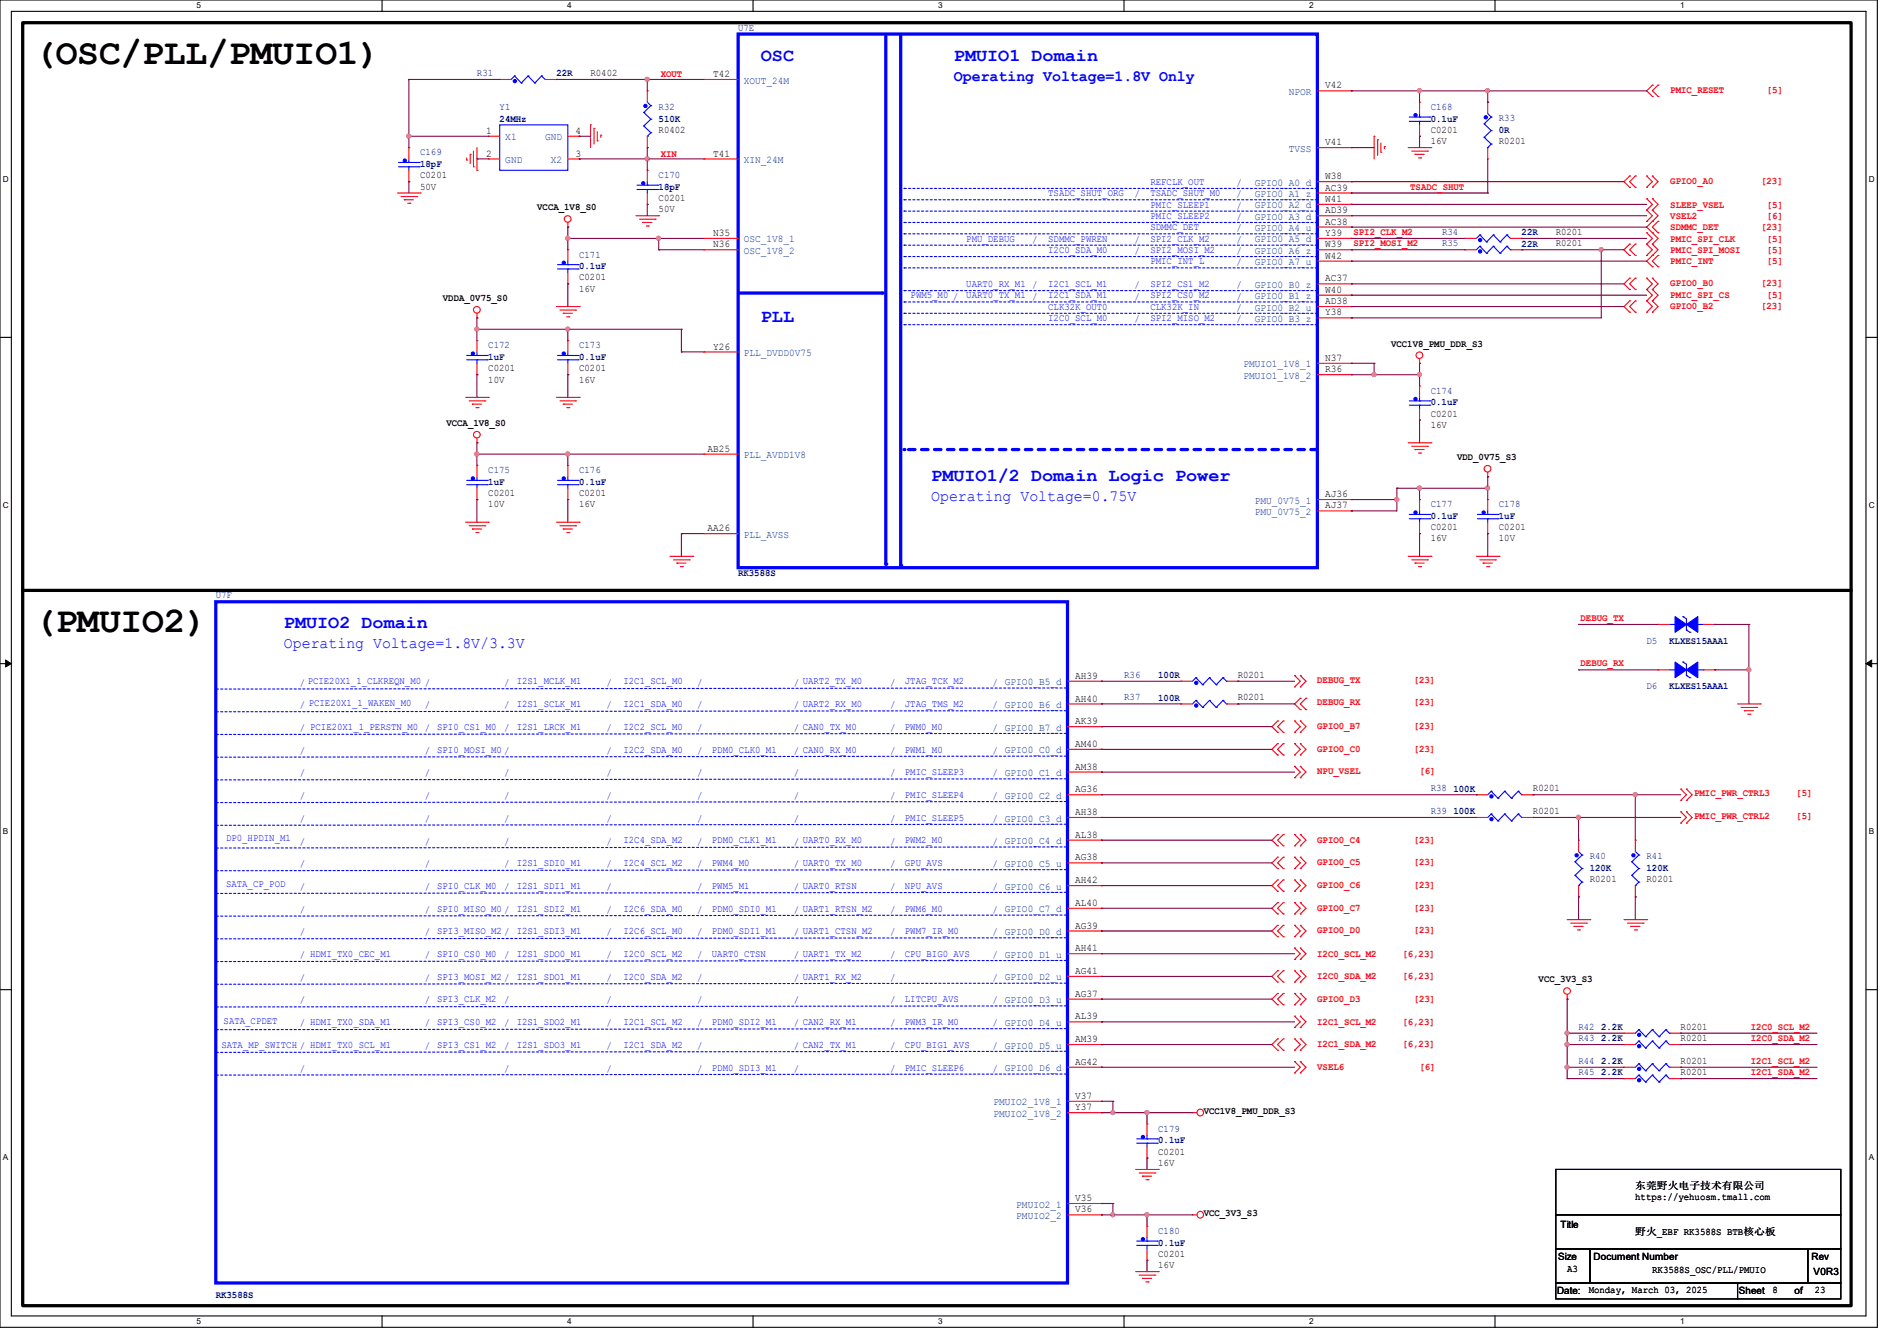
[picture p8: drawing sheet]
<svg xmlns="http://www.w3.org/2000/svg" width="297mm" height="210mm" viewBox="0 0 297 210" stroke-linecap="round" stroke-linejoin="round" font-family="sans-serif">
<defs><g id="words">
<g font-size="5.7">
<text x="5.3" y="10">(OSC/PLL/PMUIO1)</text>
<text x="5.3" y="98.9">(PMUIO2)</text>
</g>
<g font-size="2.8" fill="#00f">
<text x="119.1" y="9.5">OSC</text>
<text x="149.4" y="9.5">PMUIO1 Domain</text>
<text x="119.1" y="50.4">PLL</text>
<text x="145.8" y="75.3">PMUIO1/2 Domain Logic Power</text>
<text x="44.5" y="98.4">PMUIO2 Domain</text>
</g>
<g font-size="2.5" fill="#00f">
<text x="149.4" y="12.7">Operating Voltage=1.8V Only</text>
<text x="145.8" y="78.4">Operating Voltage=0.75V</text>
<text x="44.5" y="101.5">Operating Voltage=1.8V/3.3V</text>
</g>
<g font-size="1.6" fill="#000080">
<text x="115.6" y="4.8">U7E</text>
<text x="74.7" y="11.9">R31</text>
<text x="87.1" y="11.9">22R</text>
<text x="78.2" y="17.2">Y1</text>
<text x="103.1" y="17.2">R32</text>
<text x="224" y="17.2">C168</text>
<text x="78.2" y="19.1">24MHz</text>
<text x="103.1" y="19.1">510K</text>
<text x="224" y="19.1">0.1uF</text>
<text x="234.7" y="19">R33</text>
<text x="234.7" y="20.8">0R</text>
<text x="65.8" y="24.3">C169</text>
<text x="65.8" y="26.2">18pF</text>
<text x="103.1" y="27.9">C170</text>
<text x="103.1" y="29.7">18pF</text>
<text x="90.7" y="40.3">C171</text>
<text x="225.8" y="36.8">R34</text>
<text x="225.8" y="38.6">R35</text>
<text x="238.2" y="36.8">22R</text>
<text x="238.2" y="38.6">22R</text>
<text x="90.7" y="42.2">0.1uF</text>
<text x="76.4" y="54.6">C172</text>
<text x="76.4" y="56.4">1uF</text>
<text x="90.7" y="54.6">C173</text>
<text x="90.7" y="56.4">0.1uF</text>
<text x="224" y="61.7">C174</text>
<text x="224" y="63.5">0.1uF</text>
<text x="76.4" y="74.1">C175</text>
<text x="76.4" y="75.9">1uF</text>
<text x="90.7" y="74.1">C176</text>
<text x="90.7" y="75.9">0.1uF</text>
<text x="224" y="79.5">C177</text>
<text x="224" y="81.3">0.1uF</text>
<text x="234.7" y="79.5">C178</text>
<text x="234.7" y="81.3">1uF</text>
<text x="33.8" y="93.7">U7F</text>
<text x="115.6" y="90.2">RK3588S</text>
<text x="257.8" y="100.8">D5</text>
<text x="261.3" y="100.8">KLXES15AAA1</text>
<text x="176" y="106.1">R36</text>
<text x="181.3" y="106.2">100R</text>
<text x="257.8" y="107.9">D6</text>
<text x="261.3" y="108">KLXES15AAA1</text>
<text x="176" y="109.7">R37</text>
<text x="181.3" y="109.7">100R</text>
<text x="224" y="123.9">R38</text>
<text x="227.6" y="124">100K</text>
<text x="224" y="127.5">R39</text>
<text x="227.6" y="127.5">100K</text>
<text x="248.9" y="134.6">R40</text>
<text x="248.9" y="136.4">120K</text>
<text x="257.8" y="134.6">R41</text>
<text x="257.8" y="136.4">120K</text>
<text x="247.1" y="161.2">R42</text>
<text x="250.7" y="161.3">2.2K</text>
<text x="247.1" y="163">R43</text>
<text x="247.1" y="166.6">R44</text>
<text x="250.7" y="163.1">2.2K</text>
<text x="250.7" y="166.6">2.2K</text>
<text x="247.1" y="168.4">R45</text>
<text x="250.7" y="168.4">2.2K</text>
<text x="181.3" y="177.2">C179</text>
<text x="181.3" y="179.1">0.1uF</text>
<text x="181.3" y="193.3">C180</text>
<text x="181.3" y="195.1">0.1uF</text>
<text x="33.8" y="203.2">RK3588S</text>
</g>
<g font-size="1.6">
<text x="92.4" y="11.9">R0402</text>
<text x="111.7" y="12.1">T42</text>
<text x="207.5" y="13.8">V42</text>
<text x="76.1" y="21">1</text>
<text x="90.1" y="21">4</text>
<text x="103.1" y="20.8">R0402</text>
<text x="207.5" y="22.7">V41</text>
<text x="224" y="20.8">C0201</text>
<text x="224" y="22.6">16V</text>
<text x="234.7" y="22.6">R0201</text>
<text x="65.8" y="27.9">C0201</text>
<text x="65.8" y="29.7">50V</text>
<text x="76.1" y="24.5">2</text>
<text x="90.1" y="24.5">3</text>
<text x="111.7" y="24.5">T41</text>
<text x="207.5" y="28.1">W38</text>
<text x="207.5" y="29.8">AC39</text>
<text x="84.1" y="32.9">VCCA_1V8_S0</text>
<text x="103.1" y="31.5">C0201</text>
<text x="103.1" y="33.2">50V</text>
<text x="207.5" y="31.6">W41</text>
<text x="207.5" y="33.4">AD39</text>
<text x="207.5" y="35.2">AC38</text>
<text x="111.7" y="37">N35</text>
<text x="111.7" y="38.7">N36</text>
<text x="207.5" y="40.5">W42</text>
<text x="207.5" y="38.7">W39</text>
<text x="207.5" y="37">Y39</text>
<text x="243.6" y="36.8">R0201</text>
<text x="243.6" y="38.6">R0201</text>
<text x="69.3" y="47.2">VDDA_0V75_S0</text>
<text x="90.7" y="43.9">C0201</text>
<text x="90.7" y="45.7">16V</text>
<text x="207.5" y="47.6">AD38</text>
<text x="207.5" y="44.1">AC37</text>
<text x="207.5" y="45.8">W40</text>
<text x="207.5" y="49.4">Y38</text>
<text x="76.4" y="58.1">C0201</text>
<text x="76.4" y="59.9">10V</text>
<text x="90.7" y="58.1">C0201</text>
<text x="90.7" y="59.9">16V</text>
<text x="111.7" y="54.7">Y26</text>
<text x="207.5" y="56.5">N37</text>
<text x="207.5" y="58.3">R36</text>
<text x="217.8" y="54.3">VCC1V8_PMU_DDR_S3</text>
<text x="224" y="65.2">C0201</text>
<text x="69.9" y="66.7">VCCA_1V8_S0</text>
<text x="110.8" y="70.7">AB25</text>
<text x="224" y="67">16V</text>
<text x="76.4" y="77.7">C0201</text>
<text x="90.7" y="77.7">C0201</text>
<text x="207.5" y="77.9">AJ36</text>
<text x="228.1" y="72.1">VDD_0V75_S3</text>
<text x="76.4" y="79.5">10V</text>
<text x="90.7" y="79.5">16V</text>
<text x="110.8" y="83.2">AA26</text>
<text x="207.5" y="79.6">AJ37</text>
<text x="224" y="83">C0201</text>
<text x="234.7" y="83">C0201</text>
<text x="224" y="84.8">16V</text>
<text x="234.7" y="84.8">10V</text>
<text x="168.3" y="106.3">AH39</text>
<text x="193.8" y="106.1">R0201</text>
<text x="168.3" y="113.4">AK39</text>
<text x="168.3" y="109.9">AH40</text>
<text x="193.8" y="109.7">R0201</text>
<text x="168.3" y="117">AM40</text>
<text x="168.3" y="120.5">AM38</text>
<text x="168.3" y="124.1">AG36</text>
<text x="240" y="123.9">R0201</text>
<text x="168.3" y="131.2">AL38</text>
<text x="168.3" y="127.6">AH38</text>
<text x="240" y="127.5">R0201</text>
<text x="168.3" y="134.7">AG38</text>
<text x="168.3" y="138.3">AH42</text>
<text x="168.3" y="141.9">AL40</text>
<text x="248.9" y="138.1">R0201</text>
<text x="257.8" y="138.1">R0201</text>
<text x="168.3" y="145.4">AG39</text>
<text x="168.3" y="149">AH41</text>
<text x="168.3" y="152.5">AG41</text>
<text x="240.9" y="153.8">VCC_3V3_S3</text>
<text x="168.3" y="159.6">AL39</text>
<text x="168.3" y="156.1">AG37</text>
<text x="263.1" y="161.2">R0201</text>
<text x="168.3" y="166.8">AG42</text>
<text x="168.3" y="163.2">AM39</text>
<text x="263.1" y="163">R0201</text>
<text x="263.1" y="166.6">R0201</text>
<text x="168.3" y="172.1">V37</text>
<text x="168.3" y="173.9">Y37</text>
<text x="263.1" y="168.4">R0201</text>
<text x="188.5" y="174.5">VCC1V8_PMU_DDR_S3</text>
<text x="181.3" y="180.8">C0201</text>
<text x="181.3" y="182.6">16V</text>
<text x="168.3" y="188.1">V35</text>
<text x="168.3" y="189.9">V36</text>
<text x="188.5" y="190.5">VCC_3V3_S3</text>
<text x="256" y="187.9">https://yehuosm.tmall.com</text>
<text x="256" y="186.1">东莞野火电子技术有限公司</text>
<text x="181.3" y="196.8">C0201</text>
<text x="243.9" y="197.4">Size</text>
<text x="244.3" y="192.2">Title</text>
<text x="249.5" y="197.4">Document Number</text>
<text x="256" y="193.4">野火_EBF RK3588S BTB核心板</text>
<text x="283.6" y="197.4">Rev</text>
<text x="181.3" y="198.6">16V</text>
<text x="243.8" y="202.7">Date:</text>
<text x="245.3" y="199.1">A3</text>
<text x="248.7" y="202.5">Monday, March 03, 2025</text>
<text x="258.7" y="199.3">RK3588S_OSC/PLL/PMUIO</text>
<text x="272.2" y="202.7">Sheet</text>
<text x="277.5" y="202.5">8</text>
<text x="280.9" y="202.7">of</text>
<text x="283.9" y="199.7">V0R3</text>
<text x="284.1" y="202.5">23</text>
</g>
<g font-size="1.6" fill="#f00">
<text x="103.5" y="12.1">XOUT</text>
<text x="261.5" y="14.6">PMIC_RESET</text>
<text x="276.6" y="14.6">[5]</text>
<text x="103.5" y="24.6">XIN</text>
<text x="220.8" y="29.7">TSADC_SHUT</text>
<text x="261.5" y="28.8">GPIO0_A0</text>
<text x="275.7" y="28.8">[23]</text>
<text x="261.5" y="34.3">VSEL2</text>
<text x="261.5" y="32.6">SLEEP_VSEL</text>
<text x="261.5" y="35.9">SDMMC_DET</text>
<text x="275.7" y="35.9">[23]</text>
<text x="276.6" y="34.3">[6]</text>
<text x="276.6" y="32.6">[5]</text>
<text x="211.9" y="36.8">SPI2_CLK_M2</text>
<text x="211.9" y="38.6">SPI2_MOSI_M2</text>
<text x="261.5" y="41.3">PMIC_INT</text>
<text x="261.5" y="37.9">PMIC_SPI_CLK</text>
<text x="261.5" y="39.7">PMIC_SPI_MOSI</text>
<text x="276.6" y="41.3">[5]</text>
<text x="276.6" y="37.9">[5]</text>
<text x="276.6" y="39.7">[5]</text>
<text x="261.5" y="46.6">PMIC_SPI_CS</text>
<text x="261.5" y="44.8">GPIO0_B0</text>
<text x="275.7" y="44.8">[23]</text>
<text x="276.6" y="46.6">[5]</text>
<text x="261.5" y="48.4">GPIO0_B2</text>
<text x="275.7" y="48.4">[23]</text>
<text x="247.5" y="97.2">DEBUG_TX</text>
<text x="206.2" y="106.9">DEBUG_TX</text>
<text x="221.3" y="106.9">[23]</text>
<text x="247.5" y="104.4">DEBUG_RX</text>
<text x="206.2" y="110.4">DEBUG_RX</text>
<text x="221.3" y="110.4">[23]</text>
<text x="206.2" y="117.7">GPIO0_C0</text>
<text x="206.2" y="114.2">GPIO0_B7</text>
<text x="221.3" y="117.7">[23]</text>
<text x="221.3" y="114.2">[23]</text>
<text x="206.2" y="121.3">NPU_VSEL</text>
<text x="222.2" y="121.3">[6]</text>
<text x="265.2" y="124.7">PMIC_PWR_CTRL3</text>
<text x="281.2" y="124.7">[5]</text>
<text x="206.2" y="132">GPIO0_C4</text>
<text x="221.3" y="132">[23]</text>
<text x="265.2" y="128.2">PMIC_PWR_CTRL2</text>
<text x="281.2" y="128.2">[5]</text>
<text x="206.2" y="135.5">GPIO0_C5</text>
<text x="221.3" y="135.5">[23]</text>
<text x="206.2" y="142.6">GPIO0_C7</text>
<text x="206.2" y="139.1">GPIO0_C6</text>
<text x="221.3" y="142.6">[23]</text>
<text x="221.3" y="139.1">[23]</text>
<text x="206.2" y="149.9">I2C0_SCL_M2</text>
<text x="206.2" y="146.2">GPIO0_D0</text>
<text x="219.6" y="149.9">[6,23]</text>
<text x="221.3" y="146.2">[23]</text>
<text x="206.2" y="153.3">I2C0_SDA_M2</text>
<text x="219.6" y="153.3">[6,23]</text>
<text x="206.2" y="156.8">GPIO0_D3</text>
<text x="206.2" y="160.6">I2C1_SCL_M2</text>
<text x="219.6" y="160.6">[6,23]</text>
<text x="221.3" y="156.8">[23]</text>
<text x="274.1" y="161.2">I2C0_SCL_M2</text>
<text x="206.2" y="167.5">VSEL6</text>
<text x="206.2" y="164">I2C1_SDA_M2</text>
<text x="219.6" y="164">[6,23]</text>
<text x="222.2" y="167.5">[6]</text>
<text x="274.1" y="163">I2C0_SDA_M2</text>
<text x="274.1" y="166.6">I2C1_SCL_M2</text>
<text x="274.1" y="168.4">I2C1_SDA_M2</text>
</g>
<g font-size="1.6" fill="#004080">
<text x="116.5" y="13.1">XOUT_24M</text>
<text x="201.8" y="14.9">NPOR</text>
<text x="79.1" y="22">X1</text>
<text x="85.3" y="22">GND</text>
<text x="201.8" y="23.7">TVSS</text>
<text x="79.1" y="25.5">GND</text>
<text x="86.2" y="25.5">X2</text>
<text x="116.5" y="25.5">XIN_24M</text>
<text x="196.5" y="29.1">GPIO0_A0_d</text>
<text x="196.5" y="32.6">GPIO0_A2_d</text>
<text x="196.5" y="34.4">GPIO0_A3_d</text>
<text x="196.5" y="30.9">GPIO0_A1_z</text>
<text x="116.5" y="38">OSC_1V8_1</text>
<text x="116.5" y="39.8">OSC_1V8_2</text>
<text x="196.5" y="41.5">GPIO0_A7_u</text>
<text x="196.5" y="39.8">GPIO0_A6_z</text>
<text x="196.5" y="36.2">GPIO0_A4_u</text>
<text x="196.5" y="38">GPIO0_A5_d</text>
<text x="196.5" y="45.1">GPIO0_B0_z</text>
<text x="196.5" y="46.9">GPIO0_B1_z</text>
<text x="196.5" y="48.6">GPIO0_B2_u</text>
<text x="196.5" y="50.4">GPIO0_B3_z</text>
<text x="116.5" y="55.8">PLL_DVDD0V75</text>
<text x="194.7" y="57.5">PMUIO1_1V8_1</text>
<text x="194.7" y="59.3">PMUIO1_1V8_2</text>
<text x="116.5" y="71.8">PLL_AVDD1V8</text>
<text x="196.5" y="78.9">PMU_0V75_1</text>
<text x="196.5" y="80.6">PMU_0V75_2</text>
<text x="116.5" y="84.2">PLL_AVSS</text>
<text x="155.6" y="173.1">PMUIO2_1V8_1</text>
<text x="155.6" y="174.9">PMUIO2_1V8_2</text>
<text x="159.1" y="189.1">PMUIO2_1</text>
<text x="159.1" y="190.9">PMUIO2_2</text>
</g>
<g font-size="1.6" fill="#00f">
<text x="180.1" y="29">REFCLK_OUT</text>
<text x="193.6" y="29.1">/</text>
<text x="164.1" y="30.7">TSADC_SHUT_ORG</text>
<text x="177.6" y="30.9">/</text>
<text x="180.1" y="34.3">PMIC_SLEEP2</text>
<text x="180.1" y="32.5">PMIC_SLEEP1</text>
<text x="180.1" y="30.7">TSADC_SHUT_M0</text>
<text x="193.6" y="34.5">/</text>
<text x="193.6" y="32.7">/</text>
<text x="193.6" y="30.9">/</text>
<text x="151.3" y="37.8">PMU_DEBUG</text>
<text x="161.6" y="38">/</text>
<text x="164.1" y="39.6">I2C0_SDA_M0</text>
<text x="164.1" y="37.8">SDMMC_PWREN</text>
<text x="177.6" y="39.8">/</text>
<text x="177.6" y="38">/</text>
<text x="180.1" y="41.4">PMIC_INT_L</text>
<text x="180.1" y="39.6">SPI2_MOSI_M2</text>
<text x="180.1" y="37.8">SPI2_CLK_M2</text>
<text x="180.1" y="36.1">SDMMC_DET</text>
<text x="193.6" y="41.6">/</text>
<text x="193.6" y="39.8">/</text>
<text x="193.6" y="38">/</text>
<text x="193.6" y="36.2">/</text>
<text x="142.6" y="46.7">PWM5_M0 /</text>
<text x="151.3" y="46.7">UART0_TX_M1 /</text>
<text x="151.3" y="45">UART0_RX_M1 /</text>
<text x="164.1" y="46.7">I2C1_SDA_M1</text>
<text x="164.1" y="45">I2C1_SCL_M1</text>
<text x="177.6" y="46.9">/</text>
<text x="177.6" y="45.1">/</text>
<text x="180.1" y="46.7">SPI2_CS0_M2</text>
<text x="180.1" y="45">SPI2_CS1_M2</text>
<text x="193.6" y="46.9">/</text>
<text x="193.6" y="45.1">/</text>
<text x="164.1" y="50.3">I2C0_SCL_M0</text>
<text x="164.1" y="48.5">CLK32K_OUT0</text>
<text x="177.6" y="50.5">/</text>
<text x="180.1" y="48.5">CLK32K_IN</text>
<text x="180.1" y="50.3">SPI2_MISO_M2</text>
<text x="193.6" y="48.7">/</text>
<text x="193.6" y="50.5">/</text>
<text x="46.9" y="107.4">/ PCIE20X1_1_CLKREQN_M0 /</text>
<text x="78.9" y="107.4">/</text>
<text x="80.9" y="107.2">I2S1_MCLK_M1</text>
<text x="94.9" y="107.4">/</text>
<text x="97.6" y="107.2">I2C1_SCL_M0</text>
<text x="109.2" y="107.4">/</text>
<text x="124.3" y="107.4">/ UART2_TX_M0</text>
<text x="139.4" y="107.4">/</text>
<text x="141.7" y="107.2">JTAG_TCK_M2</text>
<text x="155.4" y="107.4">/ GPIO0_B5_d</text>
<text x="46.9" y="110.9">/ PCIE20X1_1_WAKEN_M0</text>
<text x="66.5" y="110.9">/</text>
<text x="78.9" y="110.9">/</text>
<text x="80.9" y="110.7">I2S1_SCLK_M1</text>
<text x="94.9" y="110.9">/</text>
<text x="97.6" y="110.7">I2C1_SDA_M0</text>
<text x="109.2" y="110.9">/</text>
<text x="124.3" y="110.9">/ UART2_RX_M0</text>
<text x="139.4" y="110.9">/</text>
<text x="141.7" y="110.7">JTAG_TMS_M2</text>
<text x="155.4" y="110.9">/ GPIO0_B6_d</text>
<text x="46.9" y="114.5">/ PCIE20X1_1_PERSTN_M0 /</text>
<text x="46.9" y="118">/</text>
<text x="66.5" y="118">/</text>
<text x="68.4" y="114.3">SPI0_CS1_M0</text>
<text x="68.4" y="117.9">SPI0_MOSI_M0 /</text>
<text x="78.9" y="114.5">/</text>
<text x="80.9" y="114.3">I2S1_LRCK_M1</text>
<text x="94.9" y="114.5">/</text>
<text x="94.9" y="118">/</text>
<text x="97.6" y="114.3">I2C2_SCL_M0</text>
<text x="97.6" y="117.9">I2C2_SDA_M0</text>
<text x="109.2" y="114.5">/</text>
<text x="109.2" y="118">/</text>
<text x="111.5" y="117.9">PDM0_CLK0_M1</text>
<text x="124.3" y="118">/ CAN0_RX_M0</text>
<text x="124.3" y="114.5">/ CAN0_TX_M0</text>
<text x="139.4" y="114.5">/</text>
<text x="139.4" y="118">/</text>
<text x="141.7" y="114.3">PWM0_M0</text>
<text x="141.7" y="117.9">PWM1_M0</text>
<text x="155.4" y="114.5">/ GPIO0_B7_d</text>
<text x="155.4" y="118">/ GPIO0_C0_d</text>
<text x="46.9" y="121.6">/</text>
<text x="46.9" y="125.1">/</text>
<text x="66.5" y="125.1">/</text>
<text x="66.5" y="121.6">/</text>
<text x="78.9" y="125.1">/</text>
<text x="78.9" y="121.6">/</text>
<text x="94.9" y="121.6">/</text>
<text x="94.9" y="125.1">/</text>
<text x="109.2" y="121.6">/</text>
<text x="109.2" y="125.1">/</text>
<text x="124.3" y="125.1">/</text>
<text x="124.3" y="121.6">/</text>
<text x="139.4" y="121.6">/</text>
<text x="139.4" y="125.1">/</text>
<text x="141.7" y="121.4">PMIC_SLEEP3</text>
<text x="141.7" y="125">PMIC_SLEEP4</text>
<text x="155.4" y="121.6">/ GPIO0_C1_d</text>
<text x="155.4" y="125.1">/ GPIO0_C2_d</text>
<text x="35.4" y="131.7">DP0_HPDIN_M1</text>
<text x="46.9" y="128.7">/</text>
<text x="66.5" y="128.7">/</text>
<text x="78.9" y="128.7">/</text>
<text x="94.9" y="128.7">/</text>
<text x="109.2" y="128.7">/</text>
<text x="124.3" y="128.7">/</text>
<text x="139.4" y="128.7">/</text>
<text x="141.7" y="128.5">PMIC_SLEEP5</text>
<text x="155.4" y="128.7">/ GPIO0_C3_d</text>
<text x="46.9" y="132.2">/</text>
<text x="46.9" y="135.8">/</text>
<text x="66.5" y="135.8">/</text>
<text x="66.5" y="132.2">/</text>
<text x="78.9" y="135.8">/</text>
<text x="78.9" y="132.2">/</text>
<text x="80.9" y="135.6">I2S1_SDI0_M1</text>
<text x="94.9" y="132.2">/</text>
<text x="94.9" y="135.8">/</text>
<text x="97.6" y="132.1">I2C4_SDA_M2</text>
<text x="97.6" y="135.6">I2C4_SCL_M2</text>
<text x="109.2" y="132.2">/</text>
<text x="109.2" y="135.8">/</text>
<text x="111.5" y="132.1">PDM0_CLK1_M1</text>
<text x="111.5" y="135.6">PWM4_M0</text>
<text x="124.3" y="132.2">/ UART0_RX_M0</text>
<text x="124.3" y="135.8">/ UART0_TX_M0</text>
<text x="139.4" y="132.2">/</text>
<text x="139.4" y="135.8">/</text>
<text x="141.7" y="132.1">PWM2_M0</text>
<text x="141.7" y="135.6">GPU_AVS</text>
<text x="155.4" y="132.2">/ GPIO0_C4_d</text>
<text x="155.4" y="135.8">/ GPIO0_C5_u</text>
<text x="35.4" y="138.9">SATA_CP_POD</text>
<text x="46.9" y="139.4">/</text>
<text x="46.9" y="142.9">/</text>
<text x="66.5" y="142.9">/</text>
<text x="66.5" y="139.4">/</text>
<text x="68.4" y="139.2">SPI0_CLK_M0</text>
<text x="68.4" y="142.7">SPI0_MISO_M0 /</text>
<text x="78.9" y="139.4">/</text>
<text x="80.9" y="139.2">I2S1_SDI1_M1</text>
<text x="80.9" y="142.7">I2S1_SDI2_M1</text>
<text x="94.9" y="139.4">/</text>
<text x="94.9" y="142.9">/</text>
<text x="97.6" y="142.7">I2C6_SDA_M0</text>
<text x="109.2" y="139.4">/</text>
<text x="109.2" y="142.9">/</text>
<text x="111.5" y="139.2">PWM5_M1</text>
<text x="111.5" y="142.7">PDM0_SDI0_M1</text>
<text x="124.3" y="139.4">/ UART0_RTSN</text>
<text x="124.3" y="142.9">/ UART1_RTSN_M2</text>
<text x="139.4" y="139.4">/</text>
<text x="139.4" y="142.9">/</text>
<text x="141.7" y="139.2">NPU_AVS</text>
<text x="141.7" y="142.7">PWM6_M0</text>
<text x="155.4" y="139.4">/ GPIO0_C6_u</text>
<text x="155.4" y="142.9">/ GPIO0_C7_d</text>
<text x="46.9" y="146.5">/</text>
<text x="66.5" y="146.5">/</text>
<text x="68.4" y="146.3">SPI3_MISO_M2 /</text>
<text x="68.4" y="149.9">SPI0_CS0_M0</text>
<text x="80.9" y="146.3">I2S1_SDI3_M1</text>
<text x="80.9" y="149.9">I2S1_SDO0_M1</text>
<text x="94.9" y="146.5">/</text>
<text x="97.6" y="146.3">I2C6_SCL_M0</text>
<text x="97.6" y="149.9">I2C0_SCL_M2</text>
<text x="109.2" y="146.5">/</text>
<text x="111.5" y="146.3">PDM0_SDI1_M1</text>
<text x="111.5" y="149.9">UART0_CTSN</text>
<text x="124.3" y="146.5">/ UART1_CTSN_M2</text>
<text x="139.4" y="146.5">/</text>
<text x="141.7" y="146.3">PWM7_IR_M0</text>
<text x="141.7" y="149.9">CPU_BIG0_AVS</text>
<text x="155.4" y="146.5">/ GPIO0_D0_d</text>
<text x="46.9" y="150">/ HDMI_TX0_CEC_M1</text>
<text x="46.9" y="153.6">/</text>
<text x="66.5" y="153.6">/</text>
<text x="66.5" y="150">/</text>
<text x="68.4" y="153.4">SPI3_MOSI_M2 /</text>
<text x="78.9" y="150">/</text>
<text x="80.9" y="153.4">I2S1_SDO1_M1</text>
<text x="94.9" y="150">/</text>
<text x="94.9" y="153.6">/</text>
<text x="97.6" y="153.4">I2C0_SDA_M2</text>
<text x="109.2" y="150">/</text>
<text x="109.2" y="153.6">/</text>
<text x="124.3" y="150">/ UART1_TX_M2</text>
<text x="124.3" y="153.6">/ UART1_RX_M2</text>
<text x="139.4" y="150">/</text>
<text x="139.4" y="153.6">/</text>
<text x="155.4" y="150">/ GPIO0_D1_u</text>
<text x="155.4" y="153.6">/ GPIO0_D2_u</text>
<text x="35" y="160.4">SATA_CPDET</text>
<text x="46.9" y="157.1">/</text>
<text x="46.9" y="160.7">/ HDMI_TX0_SDA_M1</text>
<text x="66.5" y="160.7">/</text>
<text x="66.5" y="157.1">/</text>
<text x="68.4" y="157">SPI3_CLK_M2</text>
<text x="68.4" y="160.5">SPI3_CS0_M2</text>
<text x="78.9" y="157.1">/</text>
<text x="78.9" y="160.7">/</text>
<text x="80.9" y="160.5">I2S1_SDO2_M1</text>
<text x="94.9" y="160.7">/</text>
<text x="94.9" y="157.1">/</text>
<text x="97.6" y="160.5">I2C1_SCL_M2</text>
<text x="109.2" y="157.1">/</text>
<text x="109.2" y="160.7">/</text>
<text x="111.5" y="160.5">PDM0_SDI2_M1</text>
<text x="124.3" y="160.7">/ CAN2_RX_M1</text>
<text x="124.3" y="157.1">/</text>
<text x="139.4" y="157.1">/</text>
<text x="139.4" y="160.7">/</text>
<text x="141.7" y="157">LITCPU_AVS</text>
<text x="141.7" y="160.5">PWM3_IR_M0</text>
<text x="155.4" y="157.1">/ GPIO0_D3_u</text>
<text x="155.4" y="160.7">/ GPIO0_D4_u</text>
<text x="34.7" y="164.1">SATA_MP_SWITCH / HDMI_TX0_SCL_M1</text>
<text x="46.9" y="167.8">/</text>
<text x="66.5" y="164.3">/</text>
<text x="68.4" y="164.1">SPI3_CS1_M2</text>
<text x="78.9" y="164.3">/</text>
<text x="78.9" y="167.8">/</text>
<text x="80.9" y="164.1">I2S1_SDO3_M1</text>
<text x="94.9" y="164.3">/</text>
<text x="94.9" y="167.8">/</text>
<text x="97.6" y="164.1">I2C1_SDA_M2</text>
<text x="109.2" y="164.3">/</text>
<text x="109.2" y="167.8">/</text>
<text x="111.5" y="167.6">PDM0_SDI3_M1</text>
<text x="124.3" y="167.8">/</text>
<text x="124.3" y="164.3">/ CAN2_TX_M1</text>
<text x="139.4" y="164.3">/</text>
<text x="139.4" y="167.8">/</text>
<text x="141.7" y="164.1">CPU_BIG1_AVS</text>
<text x="141.7" y="167.6">PMIC_SLEEP6</text>
<text x="155.4" y="164.3">/ GPIO0_D5_u</text>
<text x="155.4" y="167.8">/ GPIO0_D6_d</text>
</g>
<g font-size="1.3">
<text x="30.8" y="1.3">5</text>
<text x="88.8" y="1.3">4</text>
<text x="146.9" y="1.3">3</text>
<text x="205" y="1.3">2</text>
<text x="263.1" y="1.3">1</text>
<text x=".5" y="28.4">D</text>
<text x="292.6" y="28.4">D</text>
<text x=".5" y="79.5">C</text>
<text x="292.6" y="79.5">C</text>
<text x=".5" y="130.6">B</text>
<text x="292.6" y="130.6">B</text>
<text x=".5" y="181.7">A</text>
<text x="292.6" y="181.7">A</text>
<text x="30.8" y="207.4">5</text>
<text x="88.8" y="207.4">4</text>
<text x="146.9" y="207.4">3</text>
<text x="205" y="207.4">2</text>
<text x="263.1" y="207.4">1</text>
</g>
</g></defs>
<path d="M0 0h293.9v207.9h-293.9zM1.8 1.8h290.3v204.3h-290.3z" fill="none" stroke="#000" stroke-width=".17"/>
<g fill="#fff">
<path d="M30.8 .2h.7v1.4h-.7z"/>
<path d="M30.8 206.2h.7v1.4h-.7z"/>
</g>
<path d="M59.8 0v1.8M59.8 206.1v1.8" fill="none" stroke="#000" stroke-width=".17"/>
<g fill="#fff">
<path d="M88.8 .2h.7v1.4h-.7z"/>
<path d="M88.8 206.2h.7v1.4h-.7z"/>
</g>
<path d="M117.9 0v1.8M117.9 206.1v1.8" fill="none" stroke="#000" stroke-width=".17"/>
<g fill="#fff">
<path d="M146.9 .2h.7v1.4h-.7z"/>
<path d="M146.9 206.2h.7v1.4h-.7z"/>
</g>
<path d="M176 0v1.8M176 206.1v1.8" fill="none" stroke="#000" stroke-width=".17"/>
<g fill="#fff">
<path d="M205 .2h.7v1.4h-.7z"/>
<path d="M205 206.2h.7v1.4h-.7z"/>
</g>
<path d="M234.1 0v1.8M234.1 206.1v1.8" fill="none" stroke="#000" stroke-width=".17"/>
<g fill="#fff">
<path d="M263.1 .2h.6v1.4h-.6z"/>
<path d="M263.1 206.2h.6v1.4h-.6z"/>
<path d="M.5 27.3h.9v1.4h-.9z"/>
<path d="M292.6 27.3h.9v1.4h-.9z"/>
<path d="M.5 78.4h.9v1.4h-.9z"/>
<path d="M292.6 78.4h.9v1.4h-.9z"/>
</g>
<path d="M0 52.8h1.8M292.1 52.8h1.8" fill="none" stroke="#000" stroke-width=".17"/>
<g fill="#fff">
<path d="M.5 129.5h.8v1.4h-.8z"/>
<path d="M292.6 129.5h.8v1.4h-.8z"/>
</g>
<path d="M0 103.9h1.8M292.1 103.9h1.8" fill="none" stroke="#000" stroke-width=".17"/>
<path d="M.9 103.4l.9 .5-.9 .5zM292.1 103.9l.9-.5v1z" fill="#000" stroke="#000" stroke-width=".16"/>
<g fill="#fff">
<path d="M.5 180.5h.8v1.4h-.8z"/>
<path d="M292.6 180.5h.8v1.4h-.8z"/>
</g>
<path d="M0 155h1.8M292.1 155h1.8M243.6 183.1h44.6v7.1h-44.6zM243.6 190.2h44.6v5.4h-44.6zM243.6 195.6h5.3v5.3h-5.3zM248.9 195.6h34.1v5.3h-34.1zM283 195.6h5.2v5.3h-5.2zM243.6 200.9h28.4v2.5h-28.4zM272 200.9h16.2v2.5h-16.2z" fill="none" stroke="#000" stroke-width=".17"/>
<path d="M3.6 3.6h286.2v200.9h-286.2zM3.6 92.5h286.2" fill="none" stroke="#000" stroke-width=".51"/>
<circle cx="3.6" cy="92.5" r=".25" fill="#000"/>
<g fill="none" stroke="#f00" stroke-width=".17">
<path d="M78.2 12.4h.1M78.2 12.4h1.8M85.3 12.4h1.8M87.1 12.4h.1M92.5 19.6h.1M92.5 19.6v3.5M101.3 14.2h.1M101.3 14.2v1.8M222.2 16h.1M222.2 16v1.8M222.2 19.6v1.7M258.7 13.3h.1"/>
<path d="M258.7 15.1h.1M258.7 13.3l-.9 .9 .9 .9M259.6 15.1h.1M259.6 13.3h.1M259.6 13.3l-.9 .9 .9 .9M62.2 30.2h3.6M62.8 30.8h2.4M63.3 31.3h.1M63.3 31.3h1.4M63.8 31.8h.4M64 23.1h.1M64 28.4h.1"/>
<path d="M64 23.1v1.8M64 26.7v1.7M64.2 31.8h.1M65.2 30.8h.1M65.8 30.2h.1M73.1 25.1h.1M73.1 24.7v.4M73.6 24.2h.1M73.6 24.2v1.4M74.1 26.1h.1M74.1 23.7v2.4M74.7 26.7h.1"/>
<path d="M74.7 23.1v3.6M88.9 35.6h.1M88.9 34.8v.8M93 20.1h.1M93 20.1v2.5M93.5 22.1h.1M93.5 20.6v1.5M94.1 21.2h.1M94.1 21.2v.3M99.6 33.8h3.5M100.1 34.3h2.5M100.6 34.8h.1"/>
<path d="M100.6 34.8h1.5M101.2 35.4h.3M101.3 23.1h.1M101.3 26.7h.1M101.3 32h.1M101.3 21.3v1.8M101.3 26.7v1.7M101.3 30.2v1.8M101.5 35.4h.1M102.6 34.3h.1M103.1 33.8h.1M215.1 21.3h.1"/>
<path d="M215.1 21.3v3.6M215.7 21.9h.1M215.7 21.9v2.4M216.2 23.8h.1M216.2 22.4v1.4M216.7 22.9h.1M216.7 22.9v.4M220.5 23.1h3.5M221 23.7h2.5M221.5 24.2h.1M221.5 24.2h1.5M222.1 24.7h.3"/>
<path d="M222.2 21.3h.1M222.4 24.7h.1M223.5 23.7h.1M224 23.1h.1M229.4 37.3h.1M229.4 39.1h.1M229.4 37.3h1.7M229.4 39.1h1.7M236.5 37.3h1.8M236.5 39.1h1.8M238.3 37.3h.1M238.3 39.1h.1"/>
<path d="M255.1 38.2h.1M255.1 27.6h.1M255.1 29.3h.1M255.1 38.2l-.8 .9 .8 .9M255.1 27.6l-.8 .8 .8 .9M256 38.2h.1M256 29.3h.1M256 27.6h.1M256 27.6l-.9 .8 .9 .9M256 38.2l-.9 .9 .9 .9M257.8 34.7h.1M257.8 32.9h.1"/>
<path d="M257.8 31.1h.1M257.8 38.2h.1M257.8 36.4h.1M257.8 29.3h.1M257.8 27.6h.1M257.8 32.9l.9 .9-.9 .9M257.8 31.1l.9 .9-.9 .9M257.8 36.4l.9 .9-.9 .9M257.8 38.2l.9 .9-.9 .9M257.8 27.6l.9 .8-.9 .9M258.7 34.7h.1M258.7 32.9h.1"/>
<path d="M258.7 31.1h.1M258.7 38.2h.1M258.7 36.4h.1M258.7 29.3h.1M258.7 27.6h.1M258.7 32.9l.9 .9-1.8 1.8 1.8 1.7-.9 .9M258.7 31.1l.9 .9-.9 .9M258.7 38.2l.9 .9-1.8 1.8 .9 .9M258.7 27.6l.9 .8-.9 .9M259.6 36.4h.1M259.6 34.7h.1M259.6 34.7l-.9 .9 .9 .8"/>
<path d="M74.7 49.8h.1M74.7 53.3h.1M74.7 58.7h.1M74.7 49.1v.7M74.7 53.3v1.8M74.7 56.9v1.8M87.1 48h3.6M87.7 48.6h2.4M88.2 49.1h.1M88.2 49.1h1.4M88.7 49.6h.4M88.9 53.3h.1"/>
<path d="M88.9 58.7h.1M88.9 53.3v1.8M88.9 56.9v1.8M89.1 49.6h.1M90.1 48.6h.1M90.7 48h.1M222.2 56.9h.1M222.2 56.2v.7M255.1 40h.1M255.1 43.6h.1M255.1 45.3h.1M255.1 47.1h.1"/>
<path d="M255.1 48.9h.1M255.1 43.6l-.8 .8 .8 .9M255.1 47.1l-.8 .9 .8 .9M256 40h.1M256 45.3h.1M256 43.6h.1M256 48.9h.1M256 47.1h.1M256 43.6l-.9 .8 .9 .9M256 47.1l-.9 .9 .9 .9M257.8 40h.1M257.8 47.1h.1"/>
<path d="M257.8 45.3h.1M257.8 43.6h.1M257.8 48.9h.1M257.8 45.3l.9 .9-.9 .9M257.8 47.1l.9 .9-.9 .9M257.8 43.6l.9 .8-.9 .9M258.7 40h.1M258.7 41.8h.1M258.7 47.1h.1M258.7 45.3h.1M258.7 43.6h.1M258.7 48.9h.1"/>
<path d="M258.7 43.6l.9 .8-.9 .9M258.7 45.3l.9 .9-.9 .9M258.7 47.1l.9 .9-.9 .9M259.6 41.8h.1M259.6 40h.1M259.6 40l-.9 .9 .9 .9M72.9 62.2h3.6M73.4 62.8h2.5M74 63.3h.1M74 63.3h1.4M74.5 63.8h.3M74.7 69.3h.1"/>
<path d="M74.7 72.9h.1M74.7 78.2h.1M74.7 68.6v.7M74.7 72.9v1.8M74.7 76.5v1.7M74.8 63.8h.1M75.9 62.8h.1M76.5 62.2h.1M87.1 62.2h3.6M87.7 62.8h2.4M88.2 63.3h.1M88.2 63.3h1.4"/>
<path d="M88.7 63.8h.4M89.1 63.8h.1M90.1 62.8h.1M90.7 62.2h.1M220.5 69.3h3.5M221 69.9h2.5M221.5 70.4h.1M221.5 70.4h1.5M222.1 71h.3M222.2 60.5h.1M222.2 65.8h.1M222.2 60.5v1.7"/>
<path d="M222.2 64v1.8M222.4 71h.1M223.5 69.9h.1M224 69.3h.1M232.9 74.7h.1M232.9 78.2h.1M232.9 74v.7M232.9 78.2v1.8M72.9 81.8h3.6M73.4 82.3h2.5M74 82.8h.1M74 82.8h1.4"/>
<path d="M74.5 83.4h.3M74.8 83.4h.1M75.9 82.3h.1M76.5 81.8h.1M87.1 81.8h3.6M87.7 82.3h2.4M88.2 82.8h.1M88.2 82.8h1.4M88.7 83.4h.4M89.1 83.4h.1M90.1 82.3h.1M90.7 81.8h.1"/>
<path d="M104.9 87.1h3.6M105.5 87.7h2.4M106 88.2h.1M106 88.2h1.4M106.5 88.7h.3M106.8 88.7h.1M107.9 87.7h.1M108.5 87.1h.1M220.5 87.1h3.5M221 87.7h2.5M221.5 88.2h.1M221.5 88.2h1.5"/>
<path d="M222.1 88.7h.3M222.4 88.7h.1M223.5 87.7h.1M224 87.1h.1M231.1 87.1h3.6M231.7 87.7h2.4M232.2 88.2h.1M232.2 88.2h1.4M232.7 88.7h.4M232.9 83.6h.1M232.9 81.8v1.8M233.1 88.7h.1"/>
<path d="M234.1 87.7h.1M234.7 87.1h.1M259.6 97.8h.1M259.6 97.8h1.8M266.7 97.8h1.8M268.5 97.8h.1M200 116.5h.1M200 118.2h.1M200 112.9h.1M200 114.7h.1M200 112.9l-.9 .9 .9 .9M200 116.5l-.9 .8 .9 .9"/>
<path d="M200.9 118.2h.1M200.9 116.5h.1M200.9 114.7h.1M200.9 112.9h.1M200.9 112.9l-.9 .9 .9 .9M200.9 116.5l-.9 .8 .9 .9M202.7 107.6h.1M202.7 105.8h.1M202.7 118.2h.1M202.7 116.5h.1M202.7 114.7h.1M202.7 112.9h.1"/>
<path d="M202.7 105.8l.9 .9-.9 .9M202.7 112.9l.9 .9-.9 .9M202.7 116.5l.9 .8-.9 .9M203.6 107.6h.1M203.6 105.8h.1M203.6 109.3h.1M203.6 111.1h.1M203.6 118.2h.1M203.6 116.5h.1M203.6 114.7h.1M203.6 112.9h.1M203.6 105.8l.9 .9-.9 .9"/>
<path d="M203.6 109.3l-.9 .9 .9 .9M203.6 116.5l.9 .8-.9 .9M203.6 112.9l.9 .9-.9 .9M204.5 111.1h.1M204.5 109.3h.1M204.5 109.3l-.9 .9 .9 .9M259.6 104.9h.1M259.6 104.9h1.8M266.7 104.9h1.8M268.5 104.9h.1M272 110.2h3.6M272.6 110.8h2.4"/>
<path d="M273.1 111.3h.1M273.1 111.3h1.4M273.6 111.8h.4M274 111.8h.1M275 110.8h.1M275.6 110.2h.1M200 137.8h.1M200 139.6h.1M200 130.7h.1M200 132.5h.1M200 134.2h.1M200 136h.1"/>
<path d="M200 137.8l-.9 .9 .9 .9M200 130.7l-.9 .9 .9 .9M200 134.2l-.9 .9 .9 .9M200.9 139.6h.1M200.9 137.8h.1M200.9 132.5h.1M200.9 130.7h.1M200.9 136h.1M200.9 134.2h.1M200.9 137.8l-.9 .9 .9 .9M200.9 134.2l-.9 .9 .9 .9M200.9 130.7l-.9 .9 .9 .9"/>
<path d="M202.7 121.8h.1M202.7 120h.1M202.7 139.6h.1M202.7 137.8h.1M202.7 132.5h.1M202.7 130.7h.1M202.7 136h.1M202.7 134.2h.1M202.7 120l.9 .9-.9 .9M202.7 137.8l.9 .9-.9 .9M202.7 134.2l.9 .9-.9 .9M202.7 130.7l.9 .9-.9 .9"/>
<path d="M203.6 121.8h.1M203.6 120h.1M203.6 139.6h.1M203.6 137.8h.1M203.6 132.5h.1M203.6 130.7h.1M203.6 136h.1M203.6 134.2h.1M203.6 120l.9 .9-.9 .9M203.6 137.8l.9 .9-.9 .9M203.6 130.7l.9 .9-.9 .9M203.6 134.2l.9 .9-.9 .9"/>
<path d="M231.1 124.5h.1M231.1 128h.1M231.1 124.5h1.8M231.1 128h1.8M238.3 124.5h1.7M238.3 128h1.7M240 124.5h.1M240 128h.1M247.1 131.6h.1M247.1 131.6v1.7M247.1 138.7v1.8M263.1 128.9h.1"/>
<path d="M263.1 127.1h.1M263.1 125.3h.1M263.1 123.6h.1M263.1 127.1l.9 .9-.9 .9M263.1 123.6l.9 .9-.9 .8M264 128.9h.1M264 127.1h.1M264 125.3h.1M264 123.6h.1M264 127.1l.9 .9-.9 .9M264 123.6l.9 .9-.9 .8M200 152h.1"/>
<path d="M200 153.8h.1M200 155.6h.1M200 157.4h.1M200 144.9h.1M200 146.7h.1M200 141.4h.1M200 143.1h.1M200 152l-.9 .9 .9 .9M200 155.6l-.9 .9 .9 .9M200 144.9l-.9 .9 .9 .9M200 141.4l-.9 .8 .9 .9M200.9 153.8h.1"/>
<path d="M200.9 152h.1M200.9 157.4h.1M200.9 155.6h.1M200.9 146.7h.1M200.9 144.9h.1M200.9 143.1h.1M200.9 141.4h.1M200.9 152l-.9 .9 .9 .9M200.9 144.9l-.9 .9 .9 .9M200.9 155.6l-.9 .9 .9 .9M200.9 141.4l-.9 .8 .9 .9M202.7 150.2h.1"/>
<path d="M202.7 148.5h.1M202.7 153.8h.1M202.7 152h.1M202.7 157.4h.1M202.7 155.6h.1M202.7 146.7h.1M202.7 144.9h.1M202.7 143.1h.1M202.7 141.4h.1M202.7 159.1h.1M202.7 148.5l.9 .9-.9 .8M202.7 155.6l.9 .9-.9 .9"/>
<path d="M202.7 152l.9 .9-.9 .9M202.7 159.1l.9 .9-.9 .9M202.7 141.4l.9 .8-.9 .9M202.7 144.9l.9 .9-.9 .9M203.6 150.2h.1M203.6 148.5h.1M203.6 153.8h.1M203.6 152h.1M203.6 157.4h.1M203.6 155.6h.1M203.6 146.7h.1M203.6 144.9h.1"/>
<path d="M203.6 143.1h.1M203.6 141.4h.1M203.6 159.1h.1M203.6 148.5l.9 .9-.9 .8M203.6 152l.9 .9-.9 .9M203.6 155.6l.9 .9-.9 .9M203.6 144.9l.9 .9-.9 .9M203.6 141.4l.9 .8-.9 .9M203.6 159.1l.9 .9-.9 .9M245.4 156.5h.1M245.4 155.7v.8M245.4 144h3.5"/>
<path d="M245.9 144.6h2.5M246.4 145.1h.1M246.4 145.1h1.5M247 145.6h.3M247.1 140.5h.1M247.3 145.6h.1M248.4 144.6h.1M248.9 144h.1M254.3 144h3.5M254.8 144.6h2.5M255.3 145.1h.1M255.3 145.1h1.5"/>
<path d="M255.9 145.6h.3M256.2 145.6h.1M257.3 144.6h.1M257.8 144h.1M179.6 176h.1M179.6 176v1.8M179.6 179.6v1.8M186.7 174.2h.1M186.7 174.2h.7M200 162.7h.1M200 164.5h.1M200 162.7l-.9 .9 .9 .9"/>
<path d="M200.9 164.5h.1M200.9 162.7h.1M200.9 162.7l-.9 .9 .9 .9M202.7 168h.1M202.7 166.2h.1M202.7 160.9h.1M202.7 164.5h.1M202.7 162.7h.1M202.7 166.2l.9 .9-.9 .9M202.7 162.7l.9 .9-.9 .9M203.6 168h.1M203.6 166.2h.1"/>
<path d="M203.6 160.9h.1M203.6 164.5h.1M203.6 162.7h.1M203.6 166.2l.9 .9-.9 .9M203.6 162.7l.9 .9-.9 .9M254.3 168.9h.1M254.3 163.6h.1M254.3 168.9h1.7M254.3 163.6h1.7M261.4 168.9h1.7M261.4 163.6h1.7M263.1 168.9h.1"/>
<path d="M263.1 163.6h.1M177.8 183.1h3.6M177.8 199.1h3.6M178.4 183.7h2.4M178.4 199.7h2.4M178.9 184.2h.1M178.9 184.2h1.4M179.4 184.7h.3M179.6 181.4h.1M179.7 184.7h.1M180.8 183.7h.1M180.8 199.7h.1"/>
<path d="M181.4 183.1h.1M181.4 199.1h.1M186.7 190.2h.1M186.7 190.2h.7M178.9 200.2h.1M178.9 200.2h1.4M179.4 200.7h.3M179.7 200.7h.1"/>
<circle cx="88.9" cy="34.3" r=".52"/>
<circle cx="74.7" cy="48.5" r=".52"/>
<circle cx="222.2" cy="55.6" r=".52"/>
<circle cx="74.7" cy="68.1" r=".52"/>
<circle cx="232.9" cy="73.4" r=".52"/>
<circle cx="245.4" cy="155.2" r=".52"/>
<circle cx="187.9" cy="174.2" r=".52"/>
<circle cx="187.9" cy="190.2" r=".52"/>
</g>
<g fill="none" stroke="#00f" stroke-width=".17">
<path d="M80.6 11.9h.1M80.6 11.9l-.6 .5M80.6 11.9l1 1.1M81.6 13h.1M82.7 11.9h.1M82.7 11.9l-1.1 1.1M82.7 11.9l1 1.1M83.7 13h.1M84.8 11.9h.1M84.8 11.9l-1.1 1.1M84.8 11.9l.5 .5M85.3 12.4h.1"/>
<path d="M100.8 17.6h.1M100.8 19.7h.1M100.8 17.6l1.1 1.1M100.8 19.7l1.1 1.1M101.3 16l.6 .6M101.9 16.6h.1M101.9 18.7h.1M101.9 16.6l-1.1 1M101.9 18.7l-1.1 1M220.6 19h3.3M220.6 18.3h3.3M222.2 19h.1"/>
<path d="M222.2 18.3h.1M222.2 17.8v.5M222.2 19v.6M223.9 19h.1M223.9 18.3h.1M62.4 26.1h3.2M62.4 25.4h3.2M64 26.1h.1M64 25.4h.1M64 24.9v.5M64 26.1v.6M65.6 26.1h.1"/>
<path d="M65.6 25.4h.1M99.7 29.7h3.3M99.7 29h3.3M101.3 21.3h.1M101.3 29.7h.1M101.3 29h.1M101.3 28.4v.6M101.3 29.7v.5M101.9 20.8h.1M101.9 20.8l-.6 .5M103 29.7h.1M103 29h.1"/>
<path d="M231.7 36.8h.1M231.7 38.6h.1M231.7 36.8l-.6 .5M231.7 36.8l1 1.1M231.7 38.6l-.6 .5M231.7 38.6l1 1.1M232.7 37.9h.1M232.7 39.7h.1M233.8 36.8h.1M233.8 38.6h.1M233.8 36.8l-1.1 1.1M233.8 36.8l1.1 1.1"/>
<path d="M233.8 38.6l-1.1 1.1M233.8 38.6l1.1 1.1M234.9 37.9h.1M234.9 39.7h.1M235.9 36.8h.1M235.9 38.6h.1M235.9 36.8l-1 1.1M235.9 36.8l.6 .5M235.9 38.6l-1 1.1M235.9 38.6l.6 .5M236.5 37.3h.1M236.5 39.1h.1"/>
<path d="M73.1 56.3h3.2M73.1 55.7h3.2M74.7 56.3h.1M74.7 55.7h.1M74.7 55.1v.6M74.7 56.3v.6M76.3 56.3h.1M76.3 55.7h.1M87.3 56.3h3.2M87.3 55.7h3.2M88.9 56.3h.1M88.9 55.7h.1"/>
<path d="M88.9 55.1v.6M88.9 56.3v.6M90.5 56.3h.1M90.5 55.7h.1M73.1 75.9h3.2M73.1 75.2h3.2M74.7 75.9h.1M74.7 75.2h.1M74.7 74.7v.5M74.7 75.9v.6M76.3 75.9h.1M76.3 75.2h.1"/>
<path d="M220.6 63.5h3.3M220.6 62.8h3.3M222.2 63.5h.1M222.2 62.8h.1M222.2 62.2v.6M222.2 63.5v.5M223.9 63.5h.1M223.9 62.8h.1M231.3 81.2h3.2M231.3 80.6h3.2M232.9 81.2h.1M232.9 80.6h.1"/>
<path d="M232.9 80v.6M232.9 81.2v.6M234.5 81.2h.1M234.5 80.6h.1M261.4 97.8h.9M262.3 97.8h.1M263.5 96.6h.1M263.5 96.6l.5 .3v1.8M264 98.7h.1M264 98.7l.6 .3M264.6 99h.1M265.8 97.8h.9"/>
<path d="M266.7 97.8h.1M261.4 104.9h.9M262.3 104.9h.1M263.5 103.7h.1M263.5 103.7l.5 .3v1.8M264 105.8h.1M264 105.8l.6 .3M264.6 106.1h.1M265.8 104.9h.9M266.7 104.9h.1M233.5 123.9h.1M233.5 127.5h.1"/>
<path d="M233.5 123.9l-.6 .6M233.5 123.9l1 1.1M233.5 127.5l-.6 .5M233.5 127.5l1 1.1M234.5 125h.1M234.5 128.6h.1M235.6 123.9h.1M235.6 127.5h.1M235.6 123.9l-1.1 1.1M235.6 123.9l1 1.1M235.6 127.5l-1.1 1.1M235.6 127.5l1 1.1"/>
<path d="M236.6 125h.1M236.6 128.6h.1M237.7 123.9h.1M237.7 127.5h.1M237.7 123.9l-1.1 1.1M237.7 123.9l.6 .6M237.7 127.5l-1.1 1.1M237.7 127.5l.6 .5M238.3 124.5h.1M238.3 128h.1M246.6 135h.1M246.6 137.1h.1"/>
<path d="M246.6 135l1.1 1M246.6 137.1l1.1 1M247.1 138.7h.1M247.1 133.3l.6 .6M247.7 133.9h.1M247.7 136h.1M247.7 138.1h.1M247.7 133.9l-1.1 1.1M247.7 136l-1.1 1.1M247.7 138.1l-.6 .6M178 179h3.2M178 178.4h3.2"/>
<path d="M179.6 179h.1M179.6 178.4h.1M179.6 177.8v.6M179.6 179v.6M181.2 179h.1M181.2 178.4h.1M256.6 168.4h.1M256.6 163h.1M256.6 168.4l-.6 .5M256.6 168.4l1 1.1M256.6 163l-.6 .6M256.6 163l1 1.1"/>
<path d="M257.6 169.5h.1M257.6 164.1h.1M258.7 168.4h.1M258.7 163h.1M258.7 168.4l-1.1 1.1M258.7 168.4l1.1 1.1M258.7 163l-1.1 1.1M258.7 163l1.1 1.1M259.8 169.5h.1M259.8 164.1h.1M260.8 168.4h.1M260.8 163h.1"/>
<path d="M260.8 168.4l-1 1.1M260.8 168.4l.6 .5M260.8 163l-1 1.1M260.8 163l.6 .6M261.4 168.9h.1M261.4 163.6h.1"/>
</g>
<g fill="#00f" stroke="#00f" stroke-width=".17">
<path d="M262.3 103.7l1.7 1.2-1.7 1.2z" fill-rule="evenodd"/>
<path d="M264 104.9l1.8-1.2v2.4z" fill-rule="evenodd"/>
<path d="M262.3 96.6l1.7 1.2-1.7 1.2z" fill-rule="evenodd"/>
<path d="M264 97.8l1.8-1.2v2.4z" fill-rule="evenodd"/>
<circle cx="233.5" cy="124.7" r=".25"/>
<circle cx="256.6" cy="169.2" r=".25"/>
<circle cx="221.6" cy="18" r=".25"/>
<circle cx="74" cy="55.4" r=".25"/>
<circle cx="232.3" cy="80.3" r=".25"/>
<circle cx="63.4" cy="25.1" r=".25"/>
<circle cx="178.9" cy="178.1" r=".25"/>
<circle cx="231.7" cy="37.6" r=".25"/>
<circle cx="233.5" cy="128.3" r=".25"/>
<circle cx="88.3" cy="55.4" r=".25"/>
<circle cx="221.6" cy="62.5" r=".25"/>
<circle cx="101" cy="16.6" r=".25"/>
<circle cx="74" cy="74.9" r=".25"/>
<circle cx="80.6" cy="12.7" r=".25"/>
<circle cx="256.6" cy="163.8" r=".25"/>
<circle cx="246.8" cy="133.9" r=".25"/>
<circle cx="231.7" cy="39.4" r=".25"/>
<circle cx="100.7" cy="28.7" r=".25"/>
</g>
<path d="M115.6 5.3h90.6v83.6h-90.6z" fill="none" stroke="#00f" stroke-width=".51"/>
<path d="M141.5 47.3h.1M206.2 47.3h-64.7" fill="none" stroke="#00f" stroke-width=".17" stroke-dasharray=".3 .3"/>
<path d="M206.2 70.4h-64.7" fill="none" stroke="#00f" stroke-width=".51" stroke-dasharray="1 1"/>
<circle cx="141.5" cy="70.4" r=".25" fill="#00f" stroke-dasharray="1 1"/>
<g fill="none" stroke="#00f" stroke-width=".17" stroke-dasharray=".3 .3">
<path d="M141.5 29.5h.1M141.5 31.3h.1M141.5 33.1h.1M141.5 34.8h.1M141.5 36.6h.1M141.5 38.4h.1M206.2 29.5h-64.7M206.2 31.3h-64.7M206.2 33.1h-64.7M206.2 34.8h-64.7M206.2 36.6h-64.7M206.2 38.4h-64.7"/>
<path d="M141.5 40.2h.1M141.5 42h.1M141.5 45.5h.1M141.5 49.1h.1M141.5 50.8h.1M206.2 40.2h-64.7M206.2 42h-64.7M206.2 45.5h-64.7M206.2 49.1h-64.7M206.2 50.8h-64.7"/>
</g>
<path d="M141 5.5v83.1" fill="none" stroke="#00f" stroke-width=".51"/>
<circle cx="141" cy="88.6" r=".25" fill="#00f"/>
<path d="M138.7 5.7v82.6" fill="none" stroke="#00f" stroke-width=".51"/>
<circle cx="138.7" cy="88.3" r=".25" fill="#00f"/>
<path d="M115.7 45.9h22.4" fill="none" stroke="#00f" stroke-width=".51"/>
<circle cx="138.1" cy="45.9" r=".25" fill="#00f"/>
<g fill="none" stroke="#f00" stroke-width=".17">
<path d="M110.2 12.4h.1M110.2 12.4h5.4M206.2 14.2h5.4M211.6 14.2h.1M232.9 16h.1M232.9 16v1.8M76.5 21.3h.1M76.5 24.9h.1M76.5 24.9h1.7M76.5 21.3h1.7M88.9 39.1h.1M88.9 24.9h1.8"/>
<path d="M88.9 39.1v1.8M88.9 21.3h1.8M90.7 24.9h.1M90.7 21.3h.1M110.2 24.9h.1M110.2 37.3h.1M110.2 39.1h.1M110.2 39.1h5.4M110.2 24.9h5.4M110.2 37.3h5.4M206.2 32h5.4M206.2 39.1h5.4"/>
<path d="M206.2 28.4h5.4M206.2 33.8h5.4M206.2 30.2h5.4M206.2 37.3h5.4M206.2 35.6h5.4M206.2 23.1h5.4M211.6 32h.1M211.6 39.1h.1M211.6 28.4h.1M211.6 33.8h.1M211.6 30.2h.1M211.6 35.6h.1"/>
<path d="M211.6 37.3h.1M211.6 23.1h.1M232.9 24.9h.1M232.9 23.1v1.8M88.9 44.4h.1M88.9 42.7v1.7M110.2 55.1h.1M110.2 55.1h5.4M206.2 48h5.4M206.2 49.8h5.4M206.2 44.4h5.4M206.2 46.2h5.4"/>
<path d="M206.2 40.9h5.4M206.2 56.9h5.4M206.2 58.7h5.4M211.6 48h.1M211.6 49.8h.1M211.6 44.4h.1M211.6 46.2h.1M211.6 40.9h.1M211.6 56.9h.1M211.6 58.7h.1M88.9 72.9h.1M88.9 78.2h.1"/>
<path d="M88.9 72.9v1.8M88.9 76.5v1.7M110.2 71.1h.1M110.2 71.1h5.4M206.2 78.2h5.4M211.6 78.2h.1M222.2 78.2h.1M222.2 78.2v1.8M110.2 83.6h.1M110.2 83.6h5.4M206.2 80h5.4M211.6 80h.1"/>
<path d="M222.2 83.6h.1M222.2 81.8v1.8M167.1 106.7h5.4M167.1 110.2h5.4M167.1 113.8h5.4M167.1 117.3h5.4M172.5 113.8h.1M172.5 117.3h.1M172.5 110.2h.1M172.5 106.7h.1M184.9 106.7h.1M184.9 110.2h.1"/>
<path d="M184.9 106.7h1.8M184.9 110.2h1.8M192 106.7h1.8M192 110.2h1.8M193.8 106.7h.1M193.8 110.2h.1M167.1 120.9h5.4M167.1 124.5h5.4M167.1 131.6h5.4M167.1 135.1h5.4M167.1 138.7h5.4M167.1 128h5.4"/>
<path d="M172.5 120.9h.1M172.5 124.5h.1M172.5 131.6h.1M172.5 135.1h.1M172.5 138.7h.1M172.5 128h.1M256 131.6h.1M256 131.6v1.7M256 138.7v1.8M167.1 142.2h5.4M167.1 145.8h5.4M167.1 149.4h5.4"/>
<path d="M167.1 152.9h5.4M167.1 156.5h5.4M172.5 142.2h.1M172.5 145.8h.1M172.5 149.4h.1M172.5 152.9h.1M172.5 156.5h.1M256 140.5h.1M167.1 167.1h5.4M167.1 160h5.4M167.1 163.6h5.4M167.1 172.5h5.4"/>
<path d="M167.1 174.2h5.4M172.5 167.1h.1M172.5 160h.1M172.5 163.6h.1M172.5 172.5h.1M172.5 174.2h.1M254.3 161.8h.1M254.3 167.1h.1M254.3 161.8h1.7M254.3 167.1h1.7M261.4 161.8h1.7M261.4 167.1h1.7"/>
<path d="M263.1 161.8h.1M263.1 167.1h.1M167.1 188.5h5.4M167.1 190.2h5.4M172.5 188.5h.1M172.5 190.2h.1M179.6 192h.1M179.6 197.4h.1M179.6 192v1.8M179.6 195.6v1.8"/>
</g>
<g fill="none" stroke="#00f" stroke-width=".17">
<path d="M78.2 19.6h10.7v7.1h-10.7zM232.4 19.4h.1M232.4 19.4l1.1 1M232.9 17.8l.6 .5M233.5 18.3h.1M233.5 18.3l-1.1 1.1M232.4 21.5h.1M232.4 21.5l1.1 1.1M232.9 23.1h.1M233.5 20.4h.1M233.5 22.6h.1M233.5 20.4l-1.1 1.1"/>
<path d="M233.5 22.6l-.6 .5M87.3 42.1h3.2M87.3 41.4h3.2M88.9 42.1h.1M88.9 41.4h.1M88.9 40.9v.5M88.9 42.1v.6M90.5 42.1h.1M90.5 41.4h.1M87.3 75.9h3.2M87.3 75.2h3.2M88.9 75.9h.1"/>
<path d="M88.9 75.2h.1M88.9 74.7v.5M88.9 75.9v.6M90.5 75.9h.1M90.5 75.2h.1M220.6 81.2h3.3M220.6 80.6h3.3M222.2 81.2h.1M222.2 80.6h.1M222.2 80v.6M222.2 81.2v.6M223.9 81.2h.1"/>
<path d="M223.9 80.6h.1M187.2 106.1h.1M187.2 109.7h.1M187.2 106.1l-.5 .6M187.2 106.1l1.1 1.1M187.2 109.7l-.5 .5M187.2 109.7l1.1 1.1M188.3 107.2h.1M188.3 110.8h.1M189.4 106.1h.1M189.4 109.7h.1M189.4 106.1l-1.1 1.1"/>
<path d="M189.4 106.1l1 1.1M189.4 109.7l-1.1 1.1M189.4 109.7l1 1.1M190.4 107.2h.1M190.4 110.8h.1M191.5 106.1h.1M191.5 109.7h.1M191.5 106.1l-1.1 1.1M191.5 106.1l.5 .6M191.5 109.7l-1.1 1.1M191.5 109.7l.5 .5M192 106.7h.1"/>
<path d="M192 110.2h.1M255.5 135h.1M255.5 137.1h.1M255.5 135l1.1 1M255.5 137.1l1.1 1M256 138.7h.1M256 133.3l.6 .6M256.6 133.9h.1M256.6 136h.1M256.6 138.1h.1M256.6 133.9l-1.1 1.1M256.6 136l-1.1 1.1"/>
<path d="M256.6 138.1l-.6 .6M256.6 161.2h.1M256.6 166.6h.1M256.6 161.2l-.6 .6M256.6 161.2l1 1.1M256.6 166.6l-.6 .5M256.6 166.6l1 1.1M257.6 162.3h.1M257.6 167.7h.1M258.7 161.2h.1M258.7 166.6h.1M258.7 161.2l-1.1 1.1"/>
<path d="M258.7 161.2l1.1 1.1M258.7 166.6l-1.1 1.1M258.7 166.6l1.1 1.1M259.8 162.3h.1M259.8 167.7h.1M260.8 161.2h.1M260.8 166.6h.1M260.8 161.2l-1 1.1M260.8 161.2l.6 .6M260.8 166.6l-1 1.1M260.8 166.6l.6 .5M261.4 161.8h.1"/>
<path d="M261.4 167.1h.1M178 195h3.2M178 194.4h3.2M179.6 195h.1M179.6 194.4h.1M179.6 193.8v.6M179.6 195v.6M181.2 195h.1M181.2 194.4h.1"/>
</g>
<g fill="#00f" stroke="#00f" stroke-width=".17">
<circle cx="88.3" cy="41.1" r=".25"/>
<circle cx="187.3" cy="106.9" r=".25"/>
<circle cx="256.6" cy="162.1" r=".25"/>
<circle cx="178.9" cy="194.1" r=".25"/>
<circle cx="187.3" cy="110.5" r=".25"/>
<circle cx="221.6" cy="80.3" r=".25"/>
<circle cx="88.3" cy="74.9" r=".25"/>
<circle cx="255.7" cy="133.9" r=".25"/>
<circle cx="232.6" cy="18.4" r=".25"/>
<circle cx="256.6" cy="167.4" r=".25"/>
</g>
<path d="M33.8 94.2h133.3v106.7h-133.3z" fill="none" stroke="#00f" stroke-width=".51"/>
<g fill="none" stroke="#00f" stroke-width=".17" stroke-dasharray=".3 .3">
<path d="M33.8 107.9h.1M33.8 111.5h.1M33.8 115h.1M33.8 118.6h.1M167 107.7l-133.2 .2M167 111.3l-133.2 .2M167 114.9l-133.2 .1M167 118.4l-133.2 .2M33.8 122.1h.1M33.8 125.7h.1M33.8 129.2h.1M33.8 132.8h.1"/>
<path d="M33.8 136.4h.1M33.8 139.9h.1M167 122l-133.2 .1M167 125.5l-133.2 .2M167 129.1l-133.2 .1M167 132.6l-133.2 .2M167 136.2l-133.2 .2M167 139.7l-133.2 .2M33.8 143.5h.1M33.8 147h.1M33.8 150.6h.1M33.8 154.1h.1"/>
<path d="M33.8 157.7h.1M167 143.3l-133.2 .2M167 146.9l-133.2 .1M167 150.4l-133.2 .2M167 154l-133.2 .1M167 157.5l-133.2 .2M33.8 161.2h.1M33.8 164.8h.1M33.8 168.4h.1M167 161.1l-133.2 .1M167 164.6l-133.2 .2M167 168.2l-133.2 .2"/>
</g>
<g fill="none" stroke="#800040" stroke-width=".17">
<path d="M64 12.4h.1M64 12.4v10.7M64 12.4h14.2M87.1 12.4h.1M87.1 12.4h23.1M101.3 12.4h.1M101.3 12.4v1.8M211.6 14.2h.1M211.6 14.2h46.2M222.2 14.2h.1M222.2 14.2v1.8M232.9 16h.1"/>
<path d="M232.9 14.2h.1M232.9 14.2v1.8M64 21.3h.1M64 28.4h.1M64 28.4v1.8M64 21.3h12.5M74.7 24.9h.1M74.7 24.9h1.8M88.9 37.3h.1M88.9 35.6h.1M88.9 37.3h21.3M88.9 35.6v3.5"/>
<path d="M90.7 21.3h.1M90.7 24.9h.1M90.7 21.3h1.8M90.7 24.9h19.5M101.3 32h.1M101.3 23.1h.1M101.3 24.9h.1M101.3 23.1v3.6M101.3 32v1.8M103.1 39.1h.1M103.1 37.3h.1M103.1 39.1h7.1"/>
<path d="M103.1 37.3v1.8M211.6 33.8h.1M211.6 32h.1M211.6 30.2h.1M211.6 35.6h.1M211.6 37.3h.1M211.6 39.1h.1M211.6 28.4h.1M211.6 23.1h.1M211.6 33.8h46.2M211.6 32h46.2M211.6 30.2h21.3"/>
<path d="M211.6 35.6h46.2M211.6 37.3h17.8M211.6 39.1h17.8M211.6 28.4h42.7M211.6 23.1h3.5M222.2 21.3h.1M222.2 21.3v1.8M232.9 30.2h.1M232.9 24.9v5.3M238.3 37.3h.1M238.3 39.1h.1M238.3 37.3h19.5"/>
<path d="M238.3 39.1h16M250.7 39.1h.1M250.7 39.1v10.7h-39.1M74.7 49.8h.1M74.7 58.7h.1M74.7 51.6h.1M74.7 49.8v3.5M74.7 58.7v3.5M74.7 51.6h32M88.9 51.6h.1M88.9 58.7h.1M88.9 44.4h.1"/>
<path d="M88.9 44.4v3.6M88.9 51.6v1.7M88.9 58.7v3.5M106.7 51.6h.1M106.7 55.1h.1M106.7 51.6v3.5M106.7 55.1h3.5M211.6 58.7h.1M211.6 56.9h.1M211.6 48h.1M211.6 46.2h.1M211.6 40.9h.1"/>
<path d="M211.6 49.8h.1M211.6 44.4h.1M211.6 58.7h10.6M211.6 56.9h3.5M211.6 48h42.7M211.6 46.2h46.2M211.6 40.9h46.2M211.6 44.4h42.7M215.1 56.9h.1M215.1 58.7h.1M215.1 56.9v1.8M222.2 58.7h.1"/>
<path d="M222.2 56.9h.1M222.2 56.9v3.6M74.7 69.3h.1M74.7 78.2h.1M74.7 71.1h.1M74.7 71.1h35.5M74.7 69.3v3.6M74.7 78.2v3.6M88.9 71.1h.1M88.9 78.2h.1M88.9 71.1v1.8M88.9 78.2v3.6"/>
<path d="M211.6 78.2h.1M211.6 78.2h7.1M218.7 78.2h.1M218.7 76.5h.1M218.7 76.5h14.2M218.7 76.5v3.5h-7.1M222.2 76.5h.1M222.2 65.8h.1M222.2 65.8v3.5M222.2 76.5v1.7M232.9 76.5h.1M232.9 74.7h.1"/>
<path d="M232.9 74.7v3.5M106.7 83.6h.1M106.7 83.6v3.5M106.7 83.6h3.5M211.6 80h.1M222.2 83.6h.1M222.2 83.6v3.5M232.9 83.6h.1M232.9 83.6v3.5M247.1 97.8h.1M247.1 97.8h12.5M268.5 97.8h.1"/>
<path d="M268.5 97.8h5.3M273.8 97.8h.1M273.8 97.8v12.4M172.5 113.8h.1M172.5 117.3h.1M172.5 110.2h.1M172.5 106.7h.1M172.5 113.8h26.6M172.5 117.3h26.6M172.5 110.2h12.4M172.5 106.7h12.4M193.8 106.7h.1"/>
<path d="M193.8 110.2h.1M193.8 110.2h8.9M193.8 106.7h8.9M247.1 104.9h.1M247.1 104.9h12.5M268.5 104.9h.1M268.5 104.9h5.3M273.8 104.9h.1M172.5 120.9h.1M172.5 131.6h.1M172.5 135.1h.1M172.5 138.7h.1"/>
<path d="M172.5 128h.1M172.5 120.9h30.2M172.5 131.6h26.6M172.5 135.1h26.6M172.5 138.7h26.6M172.5 124.5h58.6M172.5 128h58.6M231.1 124.5h.1M240 124.5h.1M240 128h.1M240 124.5h23.1M240 128h23.1"/>
<path d="M247.1 128h.1M247.1 128v3.6M256 124.5h.1M256 124.5v7.1M172.5 142.2h.1M172.5 145.8h.1M172.5 149.4h.1M172.5 156.5h.1M172.5 152.9h.1M172.5 142.2h26.6M172.5 145.8h26.6M172.5 149.4h30.2"/>
<path d="M172.5 156.5h26.6M172.5 152.9h26.6M245.4 156.5h.1M245.4 156.5v12.4M247.1 140.5h.1M247.1 140.5v3.5M256 140.5h.1M256 140.5v3.5M172.5 167.1h.1M172.5 174.2h.1M172.5 160h.1M172.5 163.6h.1"/>
<path d="M172.5 172.5h.1M172.5 167.1h30.2M172.5 174.2h14.2M172.5 160h30.2M172.5 163.6h26.6M172.5 172.5h1.7M174.2 172.5h.1M174.2 174.2h.1M174.2 172.5v1.7M179.6 174.2h.1M179.6 174.2v1.8M245.4 163.6h.1"/>
<path d="M245.4 161.8h.1M245.4 168.9h.1M245.4 167.1h.1M245.4 167.1h8.9M245.4 163.6h8.9M245.4 161.8h8.9M245.4 168.9h8.9M263.1 163.6h.1M263.1 161.8h.1M263.1 167.1h.1M263.1 168.9h.1M263.1 167.1h21.4"/>
<path d="M263.1 163.6h21.4M263.1 161.8h21.4M263.1 168.9h21.4M172.5 190.2h.1M172.5 188.5h.1M172.5 190.2h14.2M172.5 188.5h1.7M174.2 188.5h.1M174.2 190.2h.1M174.2 188.5v1.7M179.6 181.4h.1M179.6 197.4h.1"/>
<path d="M179.6 190.2h.1M179.6 181.4v1.7M179.6 190.2v1.8M179.6 197.4v1.7"/>
</g>
<g fill="#f0f" stroke="#f0f" stroke-width=".17">
<circle cx="101.3" cy="12.4" r=".32"/>
<circle cx="64" cy="21.3" r=".32"/>
<circle cx="101.3" cy="24.9" r=".32"/>
<circle cx="218.7" cy="78.2" r=".32"/>
<circle cx="222.2" cy="58.7" r=".32"/>
<circle cx="215.1" cy="58.7" r=".32"/>
<circle cx="103.1" cy="37.3" r=".32"/>
<circle cx="88.9" cy="37.3" r=".32"/>
<circle cx="232.9" cy="14.2" r=".32"/>
<circle cx="174.2" cy="174.2" r=".32"/>
<circle cx="174.2" cy="190.2" r=".32"/>
<circle cx="222.2" cy="14.2" r=".32"/>
<circle cx="232.9" cy="76.4" r=".32"/>
<circle cx="88.9" cy="51.5" r=".32"/>
<circle cx="74.7" cy="51.5" r=".32"/>
<circle cx="88.9" cy="71.1" r=".32"/>
<circle cx="74.7" cy="71.1" r=".32"/>
<circle cx="250.7" cy="39.1" r=".32"/>
<circle cx="222.2" cy="76.4" r=".32"/>
<circle cx="273.8" cy="104.9" r=".32"/>
<circle cx="247.1" cy="128" r=".32"/>
<circle cx="256" cy="124.4" r=".32"/>
<circle cx="179.6" cy="174.2" r=".32"/>
<circle cx="179.6" cy="190.2" r=".32"/>
<circle cx="245.3" cy="161.8" r=".32"/>
<circle cx="245.3" cy="163.6" r=".32"/>
<circle cx="245.3" cy="167.1" r=".32"/>
</g>
<use href="#words"/>
</svg>
